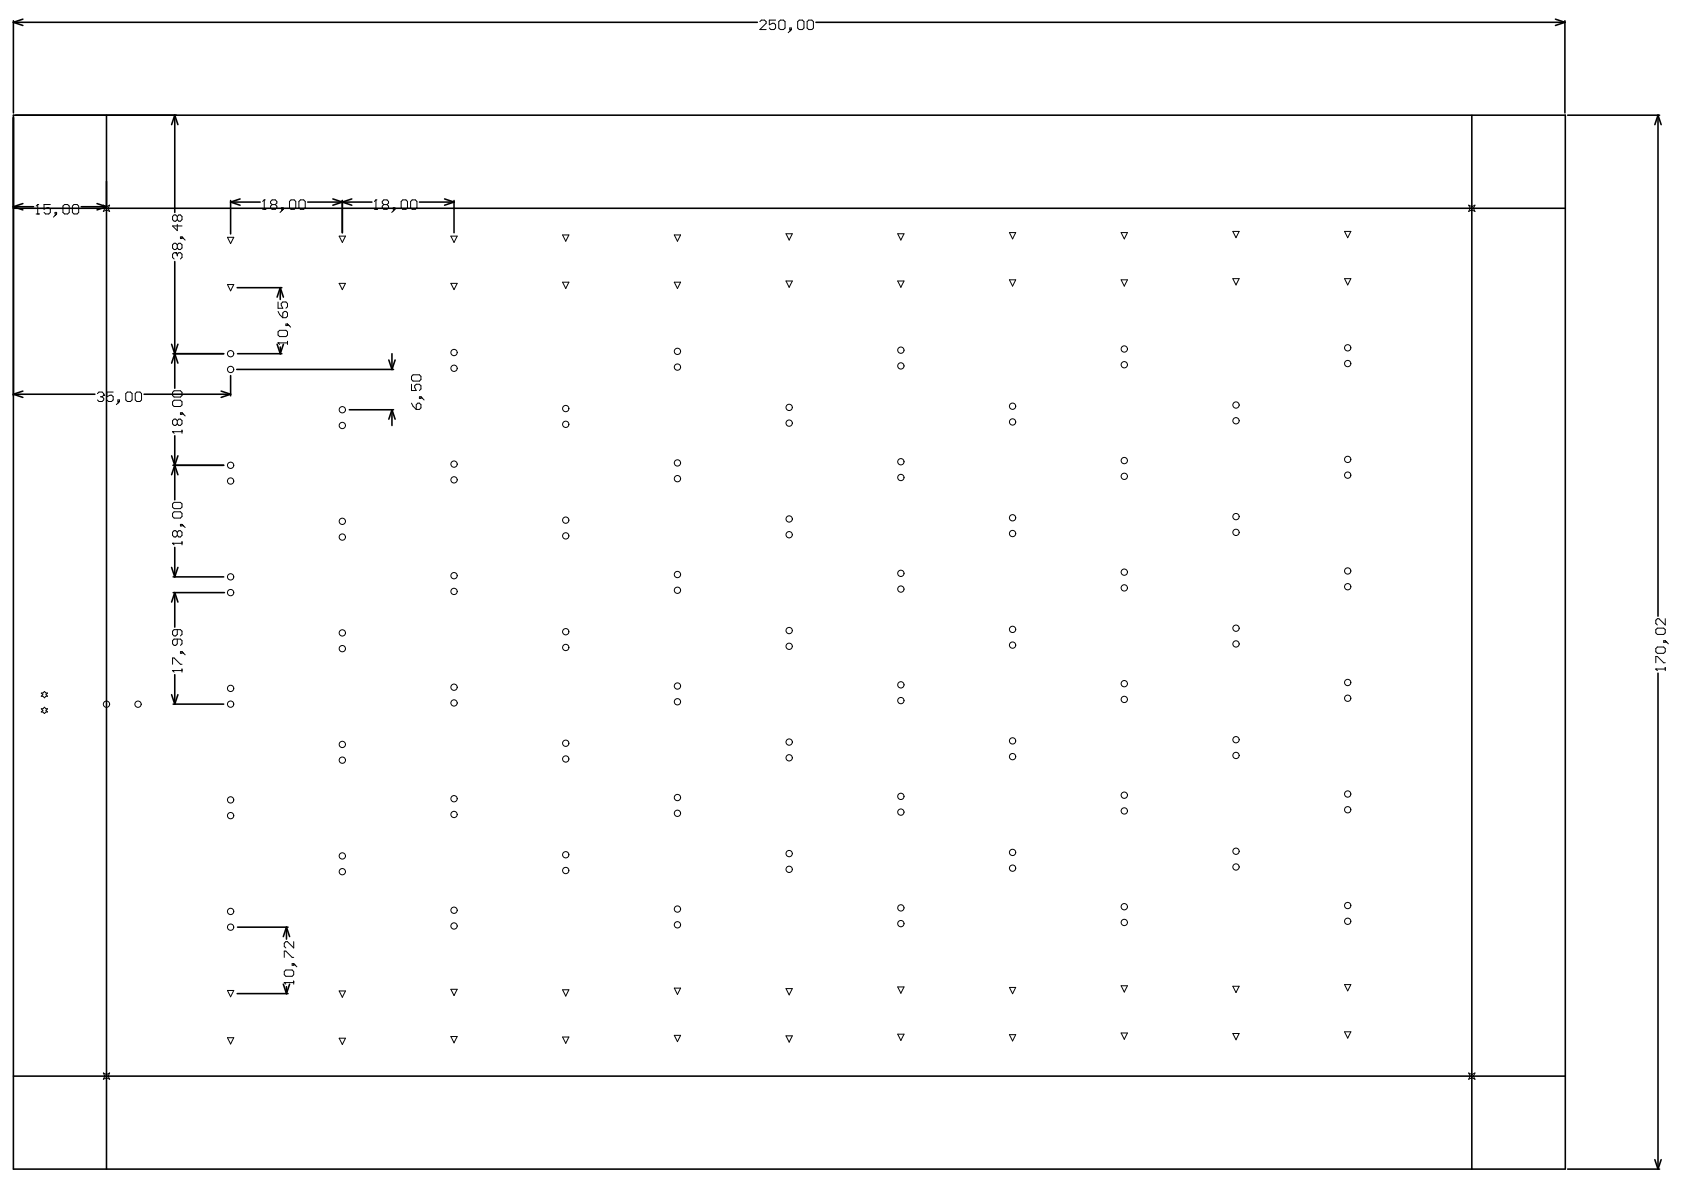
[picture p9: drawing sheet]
<svg xmlns="http://www.w3.org/2000/svg" width="297mm" height="210mm" viewBox="0 0 297 210" stroke-linecap="round" stroke-linejoin="round" font-family="sans-serif">
<g fill="none" stroke="#000" stroke-width=".28">
<path d="M2.4 3.7v16.2M2.4 3.9l1.6 .6M2.4 3.9h131.2M4 3.4l-1.6 .5M143.9 3.9h132.1M274.4 3.4l1.6 .5M276 3.9l-1.6 .6M276 3.7v16.2M2.4 36.5l1.6 .5M2.4 36.5h3.5M2.4 36.7h273.7M4 35.9l-1.6 .6"/>
<path d="M14.3 36.5h4.5M17.1 35.9l1.7 .6M18.8 20.3v185.9M18.8 36.5l-1.7 .5M30.8 20.3v17.2M30.8 20.3l.6 1.7M30.8 20.3l-.5 1.7M40.7 35.6l1.6 .6M40.7 35.4v5.9M40.7 35.6h5.2M42.3 35.1l-1.6 .5M54.3 35.6h11.3"/>
<path d="M58.7 35.1l3.3 1.1M60.4 35.4v5.7M62 35.1l-3.3 1.1M74 35.6h6.1M78.4 35.1l1.7 .5M80.1 35.6l-1.7 .6M80.1 35.4v5.7M259.6 20.3v185.9M276.5 20.3h16.2M292.5 20.3l.5 1.7M292.5 20.3v88.4M292.5 20.3l-.6 1.7"/>
<path d="M30.8 46.1v22.4M41.8 50.7h7.9M49.4 50.7v2.1M49.4 50.7l.6 1.7M49.4 50.7l-.5 1.7M2.4 69.5l1.6 .6M2.4 69.5h14.3M4 69l-1.6 .5M25.4 69.5h15.3M30.3 60.7l1.1 3.4M30.5 62.4h9M30.8 76.9v11.3"/>
<path d="M31.4 60.7l-1.1 3.4M39 69l1.7 .5M40.7 66.3v3.5M40.7 69.5l-1.7 .6M41.8 65.2h27.6M41.9 62.4h7.8M48.9 60.7l.5 1.7M49.4 61.2v1.2M50 60.7l-.6 1.7M61.6 72.3h7.8M68.6 63.5l.5 1.7M69.1 72.3l-.5 1.6"/>
<path d="M69.1 62.4v2.8M69.1 72.3v2.8M69.1 72.3l.6 1.6M69.7 63.5l-.6 1.7M30.3 80.4l1.1 3.3M30.5 82.1h9M30.8 96.5v5.3M31.4 80.4l-1.1 3.3M30.3 100.1l.5 1.7M30.5 104.5h9.1M30.5 101.8h9M30.8 104.5v6.1"/>
<path d="M30.8 119v5.2M30.8 104.5l.6 1.7M30.8 104.5l-.5 1.7M31.4 100.1l-.6 1.7M292.5 118.7v87.5M30.3 122.5l.5 1.7M30.5 124.2h9M31.4 122.5l-.6 1.7M41.8 175.3h9M41.9 163.5h8.9M50 173.6l.5 1.7M50.5 163.5v2.2"/>
<path d="M50.5 174v1.3M50.5 163.5l.6 1.7M50.5 163.5l-.5 1.7M51.1 173.6l-.6 1.7M2.4 189.8h273.7M276 206.2h-273.6v-185.9h273.7v185.9M276.5 206.2h16.2M291.9 204.6l.6 1.6M293 204.6l-.5 1.6"/>
</g>
<g fill="none" stroke="#000" stroke-width=".18">
<path d="M134 3.8l.3-.3h.6l.2 .3v.3l-1.1 1.1h1.1M136.8 3.5h-1.1v.9l.6-.3h.2l.3 .3v.5l-.3 .3h-.5l-.3-.3M137.4 3.8l.2-.3h.6l.3 .3v1.1l-.3 .3h-.6l-.2-.3zM139.3 4.9h.3v.3h-.3zM139.6 5.2l-.6 .6M140.7 3.8l.3-.3h.5l.3 .3v1.1l-.3 .3h-.5l-.3-.3zM142.4 3.8l.2-.3h.6l.3 .3v1.1l-.3 .3h-.6l-.2-.3zM6.4 37.7h.5M6.7 36.1h.1M6.7 36.1v1.6M6.7 36.1l-.3 .3M8.9 36.1h-1.1v.8l.5-.3h.3l.3 .3v.6l-.3 .2h-.6l-.2-.2"/>
<path d="M9.7 37.5h.3v.2h-.3zM10 37.7l-.6 .6M11.1 36.4l.3-.3h.5l.3 .3v1.1l-.3 .2h-.5l-.3-.2zM12.8 36.4l.2-.3h.6l.3 .3v1.1l-.3 .2h-.6l-.2-.2zM18.2 36.2l.6 .3 .5-.3-.2 .5 .2 .6-.5-.3-.6 .3 .3-.6zM31.3 38.2l-.3-.3h-.3l-.3 .3v.5l.3 .3h.3l.3-.3M31.3 38.2v.5M31.3 39.6v1.1l-.9-.8h1.7M31.3 38.2l.2-.3h.3l.3 .3v.5l-.3 .3h-.3l-.2-.3M46.3 36.9h.6M46.6 35.3h.1M46.6 35.3v1.6"/>
<path d="M46.6 35.3l-.3 .2M48 36.1h.6M48 36.1l-.3 .3v.2l.3 .3h.6l.2-.3v-.2l-.2-.3M48 36.1l-.3-.3v-.3l.3-.2h.6l.2 .2v.3l-.2 .3M49.7 36.6h.2v.3h-.2zM49.9 36.9l-.5 .6M51.1 35.5l.2-.2h.6l.3 .2v1.1l-.3 .3h-.6l-.2-.3zM52.7 35.5l.3-.2h.6l.2 .2v1.1l-.2 .3h-.6l-.3-.3zM66 36.9h.6M66.3 35.3h.1M66.3 35.3v1.6M66.3 35.3l-.3 .2"/>
<path d="M67.7 36.1h.6M67.7 36.1l-.3 .3v.2l.3 .3h.6l.2-.3v-.2l-.2-.3M67.7 36.1l-.3-.3v-.3l.3-.2h.6l.2 .2v.3l-.2 .3M69.4 36.6h.2v.3h-.2zM69.6 36.9l-.5 .6M70.8 35.5l.2-.2h.6l.3 .2v1.1l-.3 .3h-.6l-.2-.3zM72.4 35.5l.3-.2h.6l.2 .2v1.1l-.2 .3h-.6l-.3-.3zM259.1 36.2l.5 .3 .6-.3-.3 .5 .3 .6-.6-.3-.5 .3 .2-.6zM31 44.6h.1M31 44.6h-.3l-.3 .3v.5l.3 .3M31 44.6l.3 .3M31.3 43.2l-.3-.3h-.3l-.3 .3v.5l.3 .3h.3l.3-.3"/>
<path d="M31.3 44.9l.2-.3h.3l.3 .3v.5l-.3 .3M31.3 43.2v.5M31.3 44.9v.2M31.3 43.2l.2-.3h.3l.3 .3v.5l-.3 .3h-.3l-.2-.3M31.8 41.8h.3v.3h-.3zM32.1 41.8l.6 .6M40.1 50.2h1.1l-.5 1.1zM40.1 41.9h1.1l-.5 1.1zM49 53.3v1.1h.9l-.3-.6v-.3l.3-.2h.5l.3 .2v.6l-.3 .3M49 58.5l.3-.2h1.1l.3 .2v.6l-.3 .3h-1.1l-.3-.3zM49 54.9l.3 .6 .6 .5M49.9 55.2l.3-.3h.2l.3 .3v.6l-.3 .2h-.5z"/>
<path d="M50.4 57.2h.3v.2h-.3zM50.7 57.2l.6 .5M59.8 41.7h1.1l-.5 1.1zM59.8 50h1.1l-.5 1.1zM79.5 50h1.1l-.5 1.1zM79.5 41.7h1.1l-.5 1.1zM99.2 41.4h1.1l-.5 1.2zM99.2 49.8h1.1l-.5 1.1zM118.9 41.4h1.2l-.6 1.2zM118.9 49.8h1.2l-.6 1.1zM138.6 41.2h1.2l-.6 1.1zM138.6 49.6h1.2l-.6 1.1z"/>
<path d="M158.3 41.2h1.2l-.6 1.1zM158.3 49.6h1.2l-.6 1.1zM178.1 49.4h1.1l-.6 1.1zM178.1 41h1.1l-.6 1.1zM197.8 49.4h1.1l-.6 1.1zM197.8 41h1.1l-.6 1.1zM217.5 49.2h1.1l-.6 1.1zM217.5 40.8h1.1l-.6 1.1zM237.2 49.2h1.1l-.6 1.1zM237.2 40.8h1.1l-.6 1.1zM17.2 69.4l.3-.2h.5l.3 .2v.3M17.7 70h.3"/>
<path d="M18 70l.3 .3v.2l-.3 .3h-.5l-.3-.3M18.3 69.7h.1M18.3 69.7l-.3 .3M20 69.2h-1.1v.8l.8-.3 .3 .3v.5l-.3 .3h-.6l-.2-.3M20.8 70.5h.3v.3h-.3zM21.1 70.8l-.6 .6M22.2 69.4l.3-.2h.5l.3 .2v1.1l-.3 .3h-.5l-.3-.3zM23.9 69.4l.2-.2h.6l.3 .2v1.1l-.3 .3h-.6l-.2-.3zM30.4 76.1h.1M30.4 69.2l.3-.3h1.1l.3 .3v.6l-.3 .2h-1.1l-.3-.2zM30.4 70.9l.3-.3h1.1l.3 .3v.5l-.3 .3h-1.1l-.3-.3zM30.4 76.1h1.7"/>
<path d="M30.4 76.1l.3 .3M31.3 74.2l-.3-.3h-.3l-.3 .3v.6l.3 .2h.3l.3-.2M31.3 74.2v.6M31.3 74.2l.2-.3h.3l.3 .3v.6l-.3 .2h-.3l-.2-.2M31.8 72.8h.3v.3h-.3zM32.1 75.9v.5M32.1 72.8l.6 .6M49 60.5h.1M49 60.5h1.7M49 60.5l.3 .3M50.7 60.2v.6M72.6 71.1l.3 .6 .5 .5"/>
<path d="M72.6 66.4l.3-.3h1.1l.3 .3v.5l-.3 .3h-1.1l-.3-.3zM72.6 67.8v1.1h.8l-.3-.6v-.2l.3-.3h.6l.3 .3v.5l-.3 .3M73.4 71.4l.3-.3h.3l.3 .3v.5l-.3 .3h-.6zM74 70h.3v.3h-.3zM74.3 70l.5 .6M30.4 95.8h.1M30.4 88.9l.3-.3h1.1l.3 .3v.5l-.3 .3h-1.1l-.3-.3zM30.4 90.6l.3-.3h1.1l.3 .3v.5l-.3 .3h-1.1l-.3-.3zM30.4 95.8h1.7M30.4 95.8l.3 .3M31.3 93.9l-.3-.3h-.3l-.3 .3v.5l.3 .3h.3l.3-.3M31.3 93.9v.5"/>
<path d="M31.3 93.9l.2-.3h.3l.3 .3v.5l-.3 .3h-.3l-.2-.3M31.8 92.5h.3v.3h-.3zM32.1 95.5v.6M32.1 92.5l.6 .6M30.4 118.3h.1M30.4 117.2v-1.1h.3l1.1 1.1h.3M30.4 118.3h1.7M30.4 118.3l.3 .3M31.3 112.7v.9l-.3 .2h-.3l-.3-.2v-.6l.3-.3h1.1l.3 .3v.6l-.3 .2M31.3 111.1v.8l-.3 .3h-.3l-.3-.3v-.6l.3-.2h1.1l.3 .2v.6l-.3 .3M31.8 114.9h.3v.3h-.3zM32.1 118v.6"/>
<path d="M32.1 114.9l.6 .6M292.1 118h.1M292.1 111.1l.2-.3h1.2l.2 .3v.5l-.2 .3h-1.2l-.2-.3zM292.1 114.4l.2-.3h1.2l.2 .3v.6l-.2 .2h-1.2l-.2-.2zM292.1 118h1.6M292.1 118l.2 .3M292.1 116.9v-1.1h.2l1.2 1.1h.2M293.5 113h.2v.3h-.2zM293.7 109.1v1.1l-1.1-1.1h-.3l-.2 .3v.6l.2 .2M293.7 117.7v.6M293.7 113l.6 .6M7.3 125h.3l.2-.3 .3 .3h.3l-.3 .3 .3 .3h-.3l-.3 .3-.2-.3h-.3l.3-.3z"/>
<path d="M7.3 122.3h.3l.2-.3 .3 .3h.3l-.3 .2 .3 .3h-.3l-.3 .3-.2-.3h-.3l.3-.3zM40.1 174.7h1.1l-.5 1.1zM50.1 173.3h.1M50.1 171.4l.3-.3h1.1l.3 .3v.5l-.3 .3h-1.1l-.3-.3zM50.1 173.3h1.7M50.1 173.3l.3 .3M50.1 168.9v-1.1h.3l1.1 1.1h.3M51.5 170h.3v.3h-.3zM51.8 166.1v1.1l-1.1-1.1h-.3l-.3 .3v.5l.3 .3M51.8 173v.6M51.8 170l.6 .5M59.8 174.8h1.1l-.5 1.1z"/>
<path d="M79.5 174.5h1.1l-.5 1.1zM99.2 174.6h1.1l-.5 1.1zM118.9 174.3h1.2l-.6 1.1zM138.6 174.4h1.2l-.6 1.1zM158.3 174.1h1.2l-.6 1.1zM178.1 174.2h1.1l-.6 1.1zM197.8 173.9h1.1l-.6 1.1zM217.5 174h1.1l-.6 1.1zM237.2 173.7h1.1l-.6 1.1zM18.2 189.3l.6 .2 .5-.2-.2 .5 .2 .6-.5-.3-.6 .3 .3-.6zM40.1 183h1.1l-.5 1.2zM59.8 183.1h1.1l-.5 1.1z"/>
<path d="M79.5 182.8h1.1l-.5 1.1zM99.2 182.9h1.1l-.5 1.1zM118.9 182.6h1.2l-.6 1.1zM138.6 182.7h1.2l-.6 1.1zM158.3 182.4h1.2l-.6 1.1zM178.1 182.5h1.1l-.6 1.1zM197.8 182.2h1.1l-.6 1.1zM217.5 182.3h1.1l-.6 1.1zM237.2 182h1.1l-.6 1.1zM259.1 189.3l.5 .2 .6-.2-.3 .5 .3 .6-.6-.3-.5 .3 .2-.6z"/>
<circle cx="40.7" cy="65.2" r=".56"/>
<circle cx="40.7" cy="62.4" r=".56"/>
<circle cx="60.4" cy="72.3" r=".56"/>
<circle cx="60.4" cy="75.1" r=".56"/>
<circle cx="80.1" cy="62.2" r=".56"/>
<circle cx="80.1" cy="65" r=".56"/>
<circle cx="99.8" cy="72.1" r=".56"/>
<circle cx="99.8" cy="74.8" r=".56"/>
<circle cx="119.5" cy="62" r=".56"/>
<circle cx="119.5" cy="64.8" r=".56"/>
<circle cx="139.2" cy="71.9" r=".56"/>
<circle cx="139.2" cy="74.6" r=".56"/>
<circle cx="158.9" cy="64.5" r=".56"/>
<circle cx="158.9" cy="61.8" r=".56"/>
<circle cx="178.6" cy="74.4" r=".56"/>
<circle cx="178.6" cy="71.7" r=".56"/>
<circle cx="198.3" cy="61.6" r=".56"/>
<circle cx="198.3" cy="64.3" r=".56"/>
<circle cx="218" cy="74.2" r=".56"/>
<circle cx="218" cy="71.4" r=".56"/>
<circle cx="237.7" cy="64.1" r=".56"/>
<circle cx="237.7" cy="61.4" r=".56"/>
<circle cx="40.7" cy="82.1" r=".56"/>
<circle cx="40.7" cy="84.8" r=".56"/>
<circle cx="60.4" cy="92" r=".56"/>
<circle cx="60.4" cy="94.7" r=".56"/>
<circle cx="80.1" cy="84.6" r=".56"/>
<circle cx="80.1" cy="81.9" r=".56"/>
<circle cx="99.8" cy="94.5" r=".56"/>
<circle cx="99.8" cy="91.7" r=".56"/>
<circle cx="119.5" cy="81.7" r=".56"/>
<circle cx="119.5" cy="84.4" r=".56"/>
<circle cx="139.2" cy="91.5" r=".56"/>
<circle cx="139.2" cy="94.3" r=".56"/>
<circle cx="158.9" cy="84.2" r=".56"/>
<circle cx="158.9" cy="81.4" r=".56"/>
<circle cx="178.6" cy="94.1" r=".56"/>
<circle cx="178.6" cy="91.3" r=".56"/>
<circle cx="198.3" cy="81.2" r=".56"/>
<circle cx="198.3" cy="84" r=".56"/>
<circle cx="218" cy="93.9" r=".56"/>
<circle cx="218" cy="91.1" r=".56"/>
<circle cx="237.7" cy="83.8" r=".56"/>
<circle cx="237.7" cy="81" r=".56"/>
<circle cx="40.7" cy="101.8" r=".56"/>
<circle cx="40.7" cy="104.5" r=".56"/>
<circle cx="60.4" cy="114.4" r=".56"/>
<circle cx="60.4" cy="111.6" r=".56"/>
<circle cx="80.1" cy="101.5" r=".56"/>
<circle cx="80.1" cy="104.3" r=".56"/>
<circle cx="99.8" cy="111.4" r=".56"/>
<circle cx="99.8" cy="114.2" r=".56"/>
<circle cx="119.5" cy="101.3" r=".56"/>
<circle cx="119.5" cy="104.1" r=".56"/>
<circle cx="139.2" cy="111.2" r=".56"/>
<circle cx="139.2" cy="114" r=".56"/>
<circle cx="158.9" cy="103.9" r=".56"/>
<circle cx="158.9" cy="101.1" r=".56"/>
<circle cx="178.6" cy="111" r=".56"/>
<circle cx="178.6" cy="113.8" r=".56"/>
<circle cx="198.3" cy="100.9" r=".56"/>
<circle cx="198.3" cy="103.7" r=".56"/>
<circle cx="218" cy="113.6" r=".56"/>
<circle cx="218" cy="110.8" r=".56"/>
<circle cx="237.7" cy="100.7" r=".56"/>
<circle cx="237.7" cy="103.5" r=".56"/>
<circle cx="18.8" cy="124.2" r=".56"/>
<circle cx="24.3" cy="124.2" r=".56"/>
<circle cx="40.7" cy="124.2" r=".56"/>
<circle cx="40.7" cy="121.4" r=".56"/>
<circle cx="60.4" cy="131.3" r=".56"/>
<circle cx="60.4" cy="134.1" r=".56"/>
<circle cx="80.1" cy="124" r=".56"/>
<circle cx="80.1" cy="121.2" r=".56"/>
<circle cx="99.8" cy="131.1" r=".56"/>
<circle cx="99.8" cy="133.9" r=".56"/>
<circle cx="119.5" cy="121" r=".56"/>
<circle cx="119.5" cy="123.8" r=".56"/>
<circle cx="139.2" cy="130.9" r=".56"/>
<circle cx="139.2" cy="133.7" r=".56"/>
<circle cx="158.9" cy="123.6" r=".56"/>
<circle cx="158.9" cy="120.8" r=".56"/>
<circle cx="178.6" cy="130.7" r=".56"/>
<circle cx="178.6" cy="133.5" r=".56"/>
<circle cx="198.3" cy="120.6" r=".56"/>
<circle cx="198.3" cy="123.4" r=".56"/>
<circle cx="218" cy="133.3" r=".56"/>
<circle cx="218" cy="130.5" r=".56"/>
<circle cx="237.7" cy="123.2" r=".56"/>
<circle cx="237.7" cy="120.4" r=".56"/>
<circle cx="40.7" cy="143.9" r=".56"/>
<circle cx="40.7" cy="141.1" r=".56"/>
<circle cx="60.4" cy="153.8" r=".56"/>
<circle cx="60.4" cy="151" r=".56"/>
<circle cx="80.1" cy="143.7" r=".56"/>
<circle cx="80.1" cy="140.9" r=".56"/>
<circle cx="99.8" cy="150.8" r=".56"/>
<circle cx="99.8" cy="153.5" r=".56"/>
<circle cx="119.5" cy="140.7" r=".56"/>
<circle cx="119.5" cy="143.5" r=".56"/>
<circle cx="139.2" cy="153.3" r=".56"/>
<circle cx="139.2" cy="150.6" r=".56"/>
<circle cx="158.9" cy="140.5" r=".56"/>
<circle cx="158.9" cy="143.2" r=".56"/>
<circle cx="178.6" cy="150.4" r=".56"/>
<circle cx="178.6" cy="153.1" r=".56"/>
<circle cx="198.3" cy="159.9" r=".56"/>
<circle cx="198.3" cy="140.3" r=".56"/>
<circle cx="198.3" cy="143" r=".56"/>
<circle cx="218" cy="152.9" r=".56"/>
<circle cx="218" cy="150.1" r=".56"/>
<circle cx="237.7" cy="140.1" r=".56"/>
<circle cx="237.7" cy="142.8" r=".56"/>
<circle cx="237.7" cy="159.7" r=".56"/>
<circle cx="40.7" cy="160.8" r=".56"/>
<circle cx="40.7" cy="163.5" r=".56"/>
<circle cx="80.1" cy="160.6" r=".56"/>
<circle cx="80.1" cy="163.3" r=".56"/>
<circle cx="119.5" cy="160.3" r=".56"/>
<circle cx="119.5" cy="163.1" r=".56"/>
<circle cx="158.9" cy="162.9" r=".56"/>
<circle cx="158.9" cy="160.1" r=".56"/>
<circle cx="198.3" cy="162.7" r=".56"/>
<circle cx="237.7" cy="162.5" r=".56"/>
</g>
</svg>
